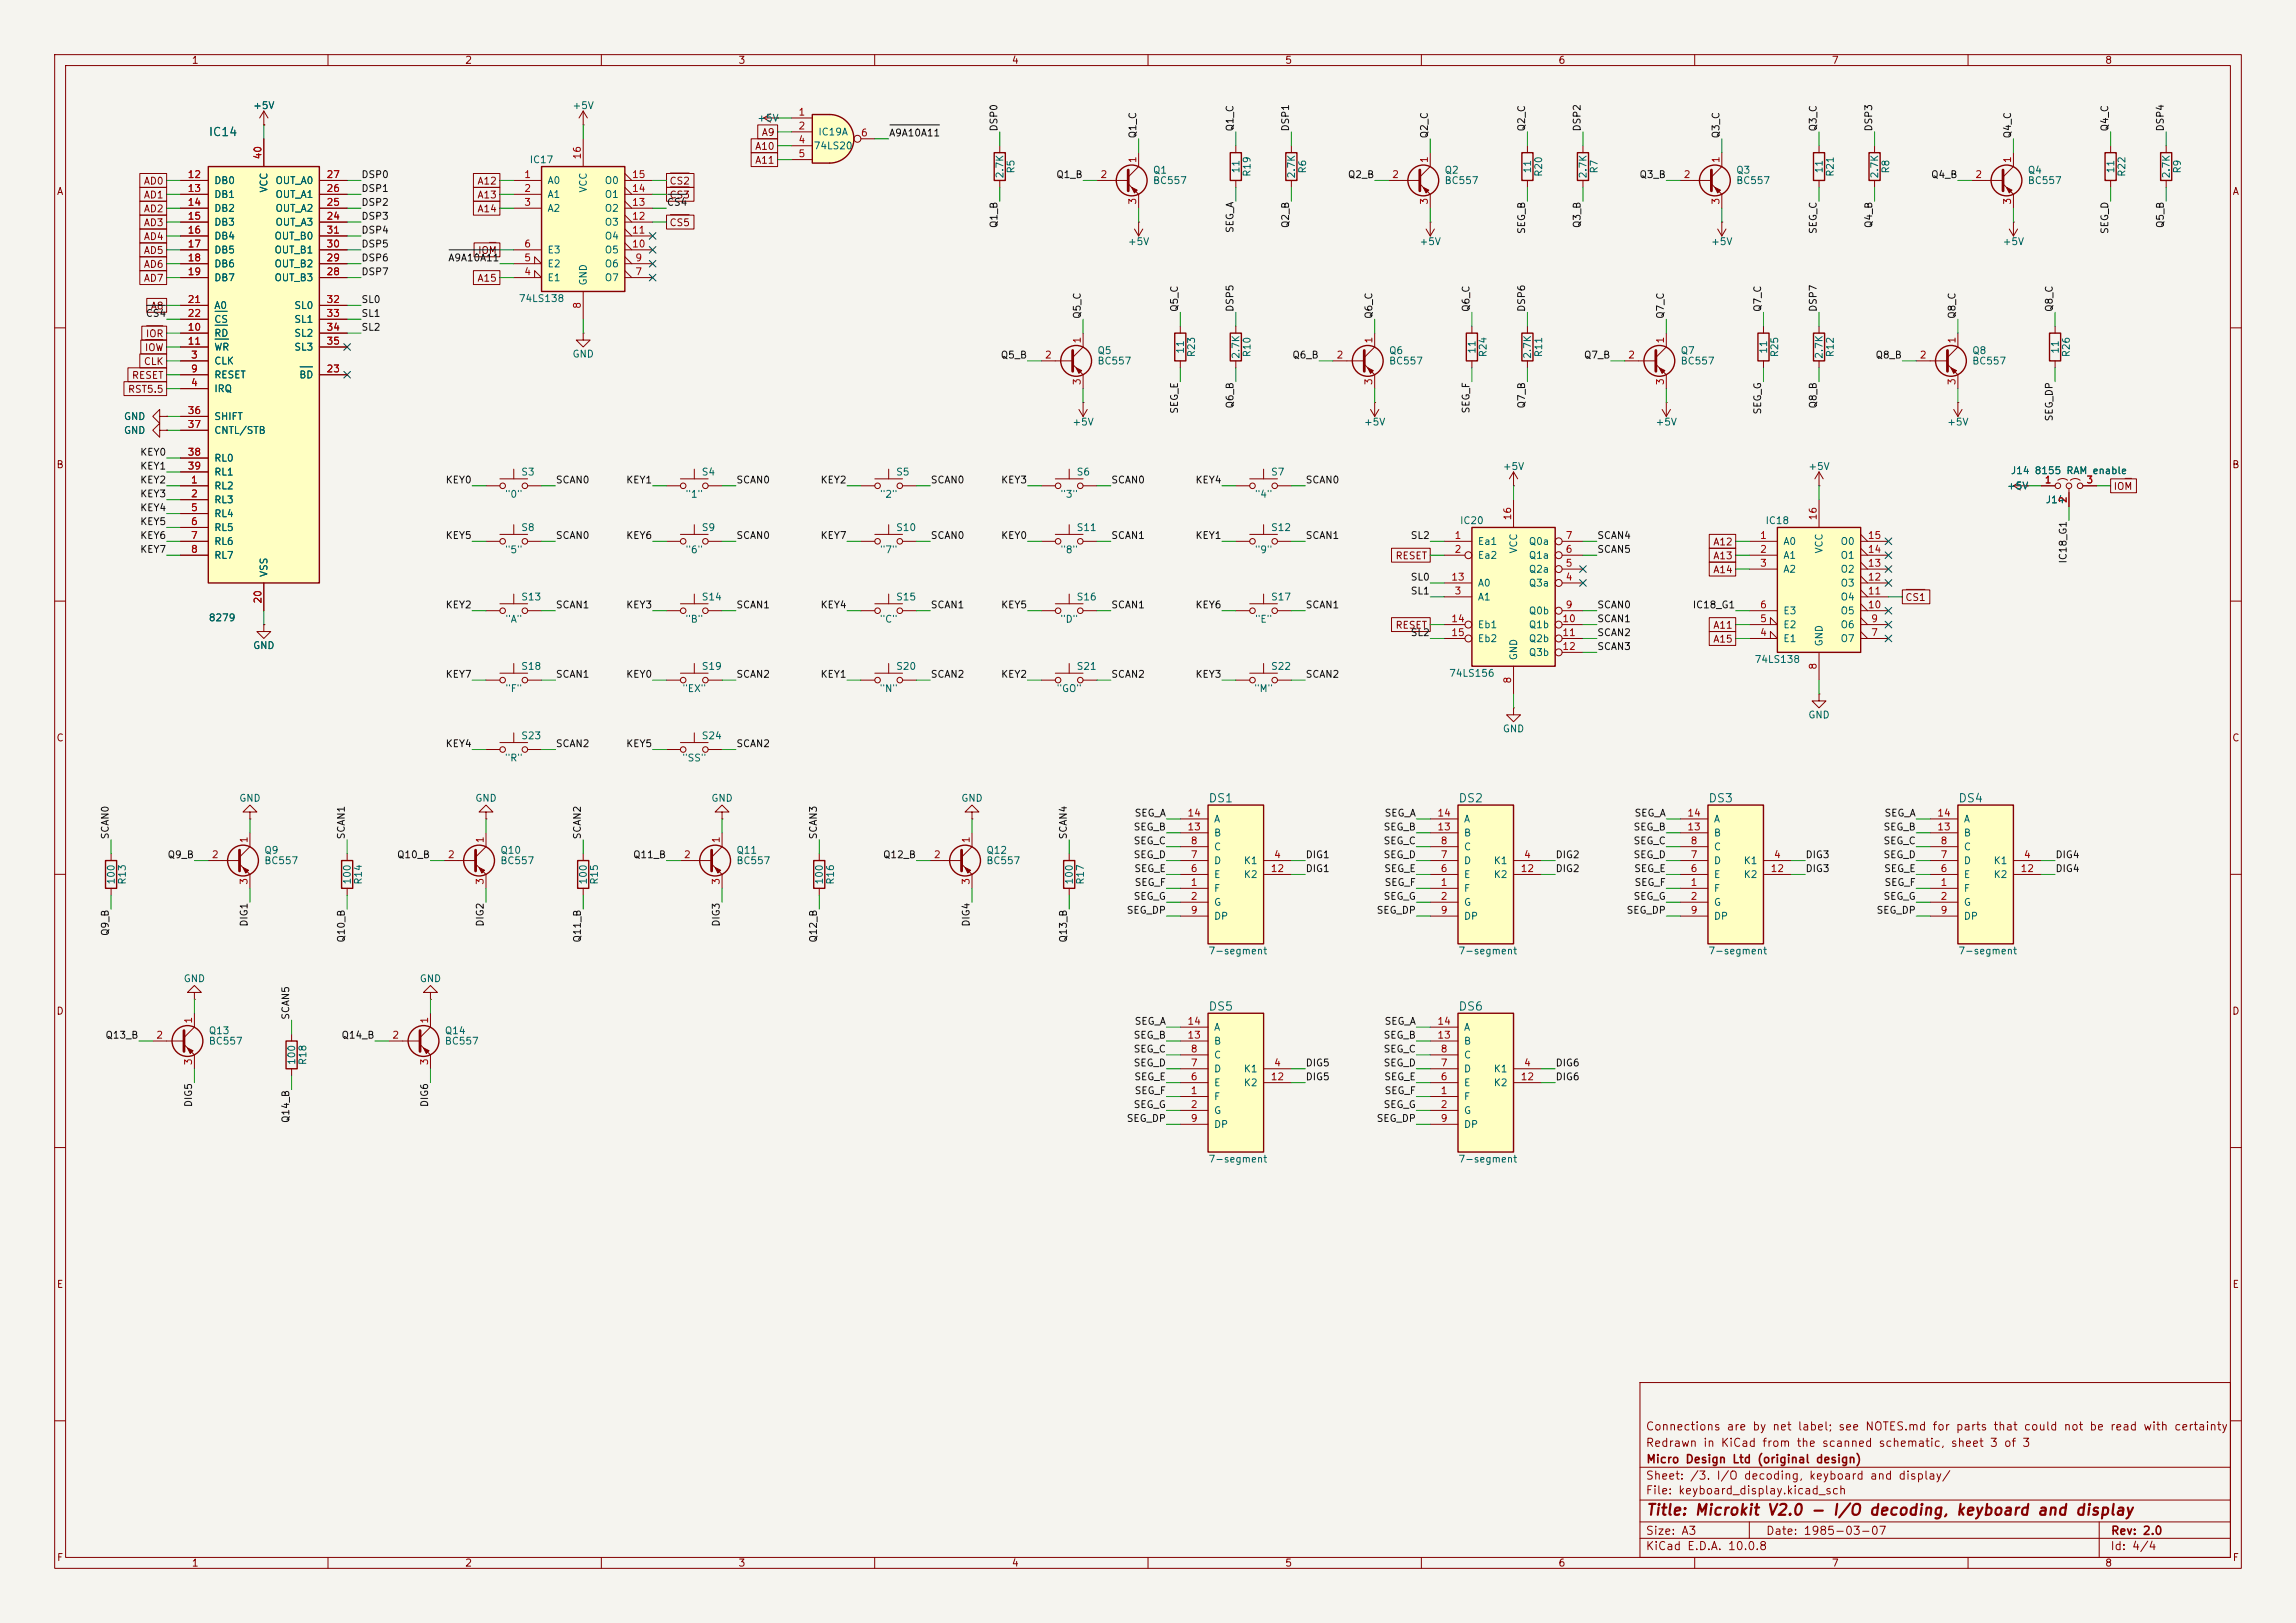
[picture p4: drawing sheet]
<svg xmlns="http://www.w3.org/2000/svg" width="420mm" height="297mm" viewBox="0 0 420 297" stroke-linecap="round" stroke-linejoin="round" font-family="sans-serif">
<defs><g id="words">
<text font-size="2" fill="#840000" x="301" y="277.8">Title: Microkit V2.0 - I/O decoding, keyboard and display</text>
<g font-size="1.5" fill="#006464">
<text x="38.1" y="25.3">IC14</text>
<text x="221" y="147.2">DS1</text>
<text x="266.7" y="147.2">DS2</text>
<text x="312.4" y="147.2">DS3</text>
<text x="358.1" y="147.2">DS4</text>
<text x="221" y="185.3">DS5</text>
<text x="266.7" y="185.3">DS6</text>
</g>
<g font-size="1.5" fill="#840000">
<text x="300.9" y="262.1">Connections are by net label; see NOTES.md for parts that could not be read with certainty</text>
<text x="300.9" y="265.1">Redrawn in KiCad from the scanned schematic, sheet 3 of 3</text>
<text x="301" y="268.1">Micro Design Ltd (original design)</text>
<text x="300.9" y="273.8">File: keyboard_display.kicad_sch</text>
<text x="300.9" y="271.1">Sheet: /3. I/O decoding, keyboard and display/</text>
<text x="300.9" y="281.2">Size: A3</text>
<text x="322.9" y="281.2">Date: 1985-03-07</text>
<text x="386" y="281.2">Rev: 2.0</text>
<text x="300.9" y="284">KiCad E.D.A. 10.0.8</text>
<text x="385.9" y="284">Id: 4/4</text>
</g>
<g font-size="1.3" fill="#840000">
<text x="35" y="12">1</text>
<text x="85" y="12">2</text>
<text x="135" y="12">3</text>
<text x="185" y="12">4</text>
<text x="235" y="12">5</text>
<text x="285" y="12">6</text>
<text x="335" y="12">7</text>
<text x="385" y="12">8</text>
<text x="138" y="27.7">A10</text>
<text x="139.2" y="25.2">A9</text>
<text x="10.3" y="36">A</text>
<text x="26.2" y="34.1">AD0</text>
<text x="87.2" y="34.1">A12</text>
<text x="122.4" y="34.1">CS2</text>
<text x="138" y="30.3">A11</text>
<text x="408.3" y="36">A</text>
<text x="26.2" y="36.6">AD1</text>
<text x="26.2" y="39.2">AD2</text>
<text x="26.2" y="41.7">AD3</text>
<text x="87.2" y="36.6">A13</text>
<text x="87.2" y="39.2">A14</text>
<text x="122.4" y="36.6">CS3</text>
<text x="122.4" y="41.7">CS5</text>
<text x="26.2" y="46.8">AD5</text>
<text x="26.2" y="44.2">AD4</text>
<text x="87.3" y="46.8">IOM</text>
<text x="26.2" y="49.3">AD6</text>
<text x="26.2" y="51.9">AD7</text>
<text x="87.2" y="51.9">A15</text>
<text x="27.5" y="56.9">A8</text>
<text x="26.4" y="64.6">IOW</text>
<text x="26.6" y="62">IOR</text>
<text x="24" y="69.6">RESET</text>
<text x="26.2" y="67.1">CLK</text>
<text x="23.3" y="72.2">RST5.5</text>
<text x="10.2" y="86">B</text>
<text x="386.5" y="90">IOM</text>
<text x="408.2" y="86">B</text>
<text x="313.3" y="100.1">A12</text>
<text x="255.2" y="102.7">RESET</text>
<text x="313.3" y="105.2">A14</text>
<text x="313.3" y="102.7">A13</text>
<text x="348.4" y="110.3">CS1</text>
<text x="255.2" y="115.4">RESET</text>
<text x="313.3" y="117.9">A15</text>
<text x="313.3" y="115.4">A11</text>
<text x="10.2" y="136">C</text>
<text x="408.2" y="136">C</text>
<text x="10.2" y="186">D</text>
<text x="408.2" y="186">D</text>
<text x="10.3" y="236">E</text>
<text x="408.3" y="236">E</text>
<text x="10.3" y="286">F</text>
<text x="35" y="287">1</text>
<text x="85" y="287">2</text>
<text x="135" y="287">3</text>
<text x="185" y="287">4</text>
<text x="235" y="287">5</text>
<text x="285" y="287">6</text>
<text x="335" y="287">7</text>
<text x="385" y="287">8</text>
<text x="408.3" y="286">F</text>
</g>
<g font-size="1.3" fill="#006464">
<text x="46.2" y="20.3">+5V</text>
<text x="104.6" y="20.3">+5V</text>
<text x="138.4" y="22.6">+5V</text>
<text x="148.7" y="27.6">74LS20</text>
<text x="149.6" y="25.1">IC19A</text>
<text x="39.1" y="34">DB0</text>
<text x="49.2" y="35.4" transform="rotate(-90 49.2 35.4)">VCC</text>
<text x="50.3" y="34">OUT_A0</text>
<text x="96.8" y="30.2">IC17</text>
<text x="100" y="34">A0</text>
<text x="107.6" y="35.4" transform="rotate(-90 107.6 35.4)">VCC</text>
<text x="110.5" y="34">O0</text>
<text x="183.8" y="32.8" transform="rotate(-90 183.8 32.8)">2.7K</text>
<text x="185.9" y="31.8" transform="rotate(-90 185.9 31.8)">R5</text>
<text x="210.8" y="32.1">Q1</text>
<text x="210.8" y="34">BC557</text>
<text x="227" y="31.8" transform="rotate(-90 227 31.8)">11</text>
<text x="229.1" y="32.5" transform="rotate(-90 229.1 32.5)">R19</text>
<text x="237.2" y="32.8" transform="rotate(-90 237.2 32.8)">2.7K</text>
<text x="239.2" y="31.8" transform="rotate(-90 239.2 31.8)">R6</text>
<text x="264.1" y="32.1">Q2</text>
<text x="264.1" y="34">BC557</text>
<text x="280.4" y="31.8" transform="rotate(-90 280.4 31.8)">11</text>
<text x="282.4" y="32.5" transform="rotate(-90 282.4 32.5)">R20</text>
<text x="290.5" y="32.8" transform="rotate(-90 290.5 32.8)">2.7K</text>
<text x="292.6" y="31.8" transform="rotate(-90 292.6 31.8)">R7</text>
<text x="317.5" y="32.1">Q3</text>
<text x="317.5" y="34">BC557</text>
<text x="333.7" y="31.8" transform="rotate(-90 333.7 31.8)">11</text>
<text x="335.7" y="32.5" transform="rotate(-90 335.7 32.5)">R21</text>
<text x="343.9" y="32.8" transform="rotate(-90 343.9 32.8)">2.7K</text>
<text x="345.9" y="31.8" transform="rotate(-90 345.9 31.8)">R8</text>
<text x="370.8" y="32.1">Q4</text>
<text x="370.8" y="34">BC557</text>
<text x="387" y="31.8" transform="rotate(-90 387 31.8)">11</text>
<text x="389.1" y="32.5" transform="rotate(-90 389.1 32.5)">R22</text>
<text x="397.2" y="32.8" transform="rotate(-90 397.2 32.8)">2.7K</text>
<text x="399.2" y="31.8" transform="rotate(-90 399.2 31.8)">R9</text>
<text x="39.1" y="36.5">DB1</text>
<text x="39.1" y="39.1">DB2</text>
<text x="39.1" y="41.6">DB3</text>
<text x="50.3" y="41.6">OUT_A3</text>
<text x="50.3" y="39.1">OUT_A2</text>
<text x="50.3" y="36.5">OUT_A1</text>
<text x="100" y="36.5">A1</text>
<text x="100" y="39.1">A2</text>
<text x="110.5" y="41.6">O3</text>
<text x="110.5" y="39.1">O2</text>
<text x="110.5" y="36.5">O1</text>
<text x="39.1" y="44.1">DB4</text>
<text x="39.1" y="46.7">DB5</text>
<text x="50.1" y="46.7">OUT_B1</text>
<text x="50.1" y="44.1">OUT_B0</text>
<text x="100" y="46.7">E3</text>
<text x="110.5" y="46.7">O5</text>
<text x="110.5" y="44.1">O4</text>
<text x="206.2" y="45.2">+5V</text>
<text x="259.6" y="45.2">+5V</text>
<text x="312.9" y="45.2">+5V</text>
<text x="366.2" y="45.2">+5V</text>
<text x="39.1" y="49.2">DB6</text>
<text x="39.1" y="51.8">DB7</text>
<text x="50.1" y="51.8">OUT_B3</text>
<text x="50.1" y="49.2">OUT_B2</text>
<text x="100" y="51.8">E1</text>
<text x="100" y="49.2">E2</text>
<text x="107.6" y="52.4" transform="rotate(-90 107.6 52.4)">GND</text>
<text x="110.5" y="51.8">O7</text>
<text x="110.5" y="49.2">O6</text>
<text x="39.1" y="56.8">A0</text>
<text x="39.1" y="59.4">CS</text>
<text x="53.7" y="56.8">SL0</text>
<text x="53.7" y="59.4">SL1</text>
<text x="94.8" y="55.6">74LS138</text>
<text x="39.1" y="61.9">RD</text>
<text x="39.1" y="64.5">WR</text>
<text x="53.7" y="61.9">SL2</text>
<text x="53.7" y="64.5">SL3</text>
<text x="104.6" y="65.7">GND</text>
<text x="200.6" y="65.1">Q5</text>
<text x="216.9" y="64.8" transform="rotate(-90 216.9 64.8)">11</text>
<text x="218.9" y="65.5" transform="rotate(-90 218.9 65.5)">R23</text>
<text x="227" y="65.8" transform="rotate(-90 227 65.8)">2.7K</text>
<text x="229.1" y="65.5" transform="rotate(-90 229.1 65.5)">R10</text>
<text x="254" y="65.1">Q6</text>
<text x="270.2" y="64.8" transform="rotate(-90 270.2 64.8)">11</text>
<text x="272.2" y="65.5" transform="rotate(-90 272.2 65.5)">R24</text>
<text x="280.4" y="65.8" transform="rotate(-90 280.4 65.8)">2.7K</text>
<text x="282.4" y="65.5" transform="rotate(-90 282.4 65.5)">R11</text>
<text x="307.3" y="65.1">Q7</text>
<text x="323.5" y="64.8" transform="rotate(-90 323.5 64.8)">11</text>
<text x="325.6" y="65.5" transform="rotate(-90 325.6 65.5)">R25</text>
<text x="333.7" y="65.8" transform="rotate(-90 333.7 65.8)">2.7K</text>
<text x="335.7" y="65.5" transform="rotate(-90 335.7 65.5)">R12</text>
<text x="360.7" y="65.1">Q8</text>
<text x="376.9" y="64.8" transform="rotate(-90 376.9 64.8)">11</text>
<text x="378.9" y="65.5" transform="rotate(-90 378.9 65.5)">R26</text>
<text x="39.1" y="67">CLK</text>
<text x="39.1" y="69.5">RESET</text>
<text x="54.6" y="69.5">BD</text>
<text x="200.6" y="67">BC557</text>
<text x="254" y="67">BC557</text>
<text x="307.3" y="67">BC557</text>
<text x="360.7" y="67">BC557</text>
<text x="22.6" y="77.2">GND</text>
<text x="39.1" y="72.1">IRQ</text>
<text x="39.1" y="77.2">SHIFT</text>
<text x="22.6" y="79.7">GND</text>
<text x="39.1" y="79.7">CNTL/STB</text>
<text x="196.1" y="78.2">+5V</text>
<text x="249.4" y="78.2">+5V</text>
<text x="302.7" y="78.2">+5V</text>
<text x="356.1" y="78.2">+5V</text>
<text x="39.1" y="89.9">RL2</text>
<text x="39.1" y="84.8">RL0</text>
<text x="39.1" y="87.3">RL1</text>
<text x="95.2" y="87.3">S3</text>
<text x="128.3" y="87.3">S4</text>
<text x="163.8" y="87.3">S5</text>
<text x="196.8" y="87.3">S6</text>
<text x="232.4" y="87.3">S7</text>
<text x="274.8" y="86.3">+5V</text>
<text x="330.7" y="86.3">+5V</text>
<text x="367" y="89.9">+5V</text>
<text x="367.7" y="87.1">J14 8155 RAM enable</text>
<text x="39.1" y="92.4">RL3</text>
<text x="39.1" y="94.9">RL4</text>
<text x="92.3" y="91.4">&quot;0&quot;</text>
<text x="125.3" y="91.4">&quot;1&quot;</text>
<text x="160.9" y="91.4">&quot;2&quot;</text>
<text x="193.9" y="91.4">&quot;3&quot;</text>
<text x="229.4" y="91.4">&quot;4&quot;</text>
<text x="374.1" y="92.4">J14</text>
<text x="39.1" y="97.5">RL5</text>
<text x="39.1" y="100">RL6</text>
<text x="92.3" y="101.5">&quot;5&quot;</text>
<text x="95.2" y="97.5">S8</text>
<text x="125.3" y="101.5">&quot;6&quot;</text>
<text x="128.3" y="97.5">S9</text>
<text x="160.9" y="101.5">&quot;7&quot;</text>
<text x="163.8" y="97.5">S10</text>
<text x="193.9" y="101.5">&quot;8&quot;</text>
<text x="196.8" y="97.5">S11</text>
<text x="229.4" y="101.5">&quot;9&quot;</text>
<text x="232.4" y="97.5">S12</text>
<text x="267" y="96.2">IC20</text>
<text x="270.2" y="100">Ea1</text>
<text x="277.8" y="101.4" transform="rotate(-90 277.8 101.4)">VCC</text>
<text x="279.5" y="100">Q0a</text>
<text x="322.8" y="96.2">IC18</text>
<text x="326.1" y="100">A0</text>
<text x="333.7" y="101.4" transform="rotate(-90 333.7 101.4)">VCC</text>
<text x="336.6" y="100">O0</text>
<text x="39.1" y="102.6">RL7</text>
<text x="49.2" y="105.7" transform="rotate(-90 49.2 105.7)">VSS</text>
<text x="270.2" y="102.6">Ea2</text>
<text x="270.2" y="107.6">A0</text>
<text x="279.5" y="107.6">Q3a</text>
<text x="279.5" y="105.1">Q2a</text>
<text x="279.5" y="102.6">Q1a</text>
<text x="326.1" y="102.6">A1</text>
<text x="326.1" y="105.1">A2</text>
<text x="336.6" y="107.6">O3</text>
<text x="336.6" y="105.1">O2</text>
<text x="336.6" y="102.6">O1</text>
<text x="38.1" y="114">8279</text>
<text x="95.2" y="110.2">S13</text>
<text x="128.3" y="110.2">S14</text>
<text x="163.8" y="110.2">S15</text>
<text x="196.8" y="110.2">S16</text>
<text x="232.4" y="110.2">S17</text>
<text x="270.2" y="110.2">A1</text>
<text x="279.5" y="112.7">Q0b</text>
<text x="326.1" y="112.7">E3</text>
<text x="336.6" y="112.7">O5</text>
<text x="336.6" y="110.2">O4</text>
<text x="46.2" y="119.1">GND</text>
<text x="92.3" y="114.2">&quot;A&quot;</text>
<text x="125.3" y="114.2">&quot;B&quot;</text>
<text x="160.8" y="114.2">&quot;C&quot;</text>
<text x="193.9" y="114.2">&quot;D&quot;</text>
<text x="229.5" y="114.2">&quot;E&quot;</text>
<text x="270.2" y="115.3">Eb1</text>
<text x="270.2" y="117.8">Eb2</text>
<text x="279.5" y="115.3">Q1b</text>
<text x="279.5" y="117.8">Q2b</text>
<text x="326.1" y="117.8">E1</text>
<text x="326.1" y="115.3">E2</text>
<text x="333.7" y="118.4" transform="rotate(-90 333.7 118.4)">GND</text>
<text x="336.6" y="117.8">O7</text>
<text x="336.6" y="115.3">O6</text>
<text x="95.2" y="122.9">S18</text>
<text x="128.3" y="122.9">S19</text>
<text x="163.8" y="122.9">S20</text>
<text x="196.8" y="122.9">S21</text>
<text x="232.4" y="122.9">S22</text>
<text x="265" y="124.2">74LS156</text>
<text x="277.8" y="120.9" transform="rotate(-90 277.8 120.9)">GND</text>
<text x="279.5" y="120.3">Q3b</text>
<text x="320.9" y="121.6">74LS138</text>
<text x="92.3" y="126.9">&quot;F&quot;</text>
<text x="124.7" y="126.9">&quot;EX&quot;</text>
<text x="160.8" y="126.9">&quot;N&quot;</text>
<text x="193.2" y="126.9">&quot;GO&quot;</text>
<text x="229.3" y="126.9">&quot;M&quot;</text>
<text x="330.7" y="131.8">GND</text>
<text x="95.2" y="135.6">S23</text>
<text x="128.3" y="135.6">S24</text>
<text x="274.8" y="134.3">GND</text>
<text x="92.3" y="139.6">&quot;R&quot;</text>
<text x="124.7" y="139.6">&quot;SS&quot;</text>
<text x="43.7" y="147">GND</text>
<text x="86.8" y="147">GND</text>
<text x="130" y="147">GND</text>
<text x="175.7" y="147">GND</text>
<text x="222" y="155.9">C</text>
<text x="222" y="153.4">B</text>
<text x="222" y="150.8">A</text>
<text x="267.7" y="155.9">C</text>
<text x="267.7" y="153.4">B</text>
<text x="267.7" y="150.8">A</text>
<text x="313.4" y="155.9">C</text>
<text x="313.4" y="153.4">B</text>
<text x="313.4" y="150.8">A</text>
<text x="359.1" y="155.9">C</text>
<text x="359.1" y="153.4">B</text>
<text x="359.1" y="150.8">A</text>
<text x="21.3" y="162" transform="rotate(-90 21.3 162)">100</text>
<text x="23.3" y="162" transform="rotate(-90 23.3 162)">R13</text>
<text x="48.2" y="156.5">Q9</text>
<text x="48.2" y="158.4">BC557</text>
<text x="64.5" y="162" transform="rotate(-90 64.5 162)">100</text>
<text x="66.5" y="162" transform="rotate(-90 66.5 162)">R14</text>
<text x="91.4" y="156.5">Q10</text>
<text x="91.4" y="158.4">BC557</text>
<text x="107.6" y="162" transform="rotate(-90 107.6 162)">100</text>
<text x="109.7" y="162" transform="rotate(-90 109.7 162)">R15</text>
<text x="134.6" y="156.5">Q11</text>
<text x="134.6" y="158.4">BC557</text>
<text x="150.8" y="162" transform="rotate(-90 150.8 162)">100</text>
<text x="152.9" y="162" transform="rotate(-90 152.9 162)">R16</text>
<text x="180.3" y="156.5">Q12</text>
<text x="180.3" y="158.4">BC557</text>
<text x="196.5" y="162" transform="rotate(-90 196.5 162)">100</text>
<text x="198.6" y="162" transform="rotate(-90 198.6 162)">R17</text>
<text x="222" y="161">E</text>
<text x="222" y="158.4">D</text>
<text x="227.4" y="158.4">K1</text>
<text x="227.4" y="161">K2</text>
<text x="267.7" y="161">E</text>
<text x="267.7" y="158.4">D</text>
<text x="273.1" y="158.4">K1</text>
<text x="273.1" y="161">K2</text>
<text x="313.4" y="161">E</text>
<text x="313.4" y="158.4">D</text>
<text x="318.9" y="158.4">K1</text>
<text x="318.9" y="161">K2</text>
<text x="359.1" y="161">E</text>
<text x="359.1" y="158.4">D</text>
<text x="364.6" y="158.4">K1</text>
<text x="364.6" y="161">K2</text>
<text x="222" y="163.5">F</text>
<text x="222" y="166.1">G</text>
<text x="267.7" y="163.5">F</text>
<text x="267.7" y="166.1">G</text>
<text x="313.4" y="163.5">F</text>
<text x="313.4" y="166.1">G</text>
<text x="359.1" y="163.5">F</text>
<text x="359.1" y="166.1">G</text>
<text x="222" y="168.6">DP</text>
<text x="267.7" y="168.6">DP</text>
<text x="313.4" y="168.6">DP</text>
<text x="359.1" y="168.6">DP</text>
<text x="221" y="175">7-segment</text>
<text x="266.7" y="175">7-segment</text>
<text x="312.4" y="175">7-segment</text>
<text x="358.1" y="175">7-segment</text>
<text x="33.5" y="180">GND</text>
<text x="76.7" y="180">GND</text>
<text x="38.1" y="189.6">Q13</text>
<text x="38.1" y="191.5">BC557</text>
<text x="81.3" y="189.6">Q14</text>
<text x="81.3" y="191.5">BC557</text>
<text x="222" y="191.5">B</text>
<text x="222" y="188.9">A</text>
<text x="267.7" y="191.5">B</text>
<text x="267.7" y="188.9">A</text>
<text x="54.3" y="195" transform="rotate(-90 54.3 195)">100</text>
<text x="56.3" y="195" transform="rotate(-90 56.3 195)">R18</text>
<text x="222" y="196.5">D</text>
<text x="222" y="194">C</text>
<text x="227.4" y="196.5">K1</text>
<text x="267.7" y="196.5">D</text>
<text x="267.7" y="194">C</text>
<text x="273.1" y="196.5">K1</text>
<text x="222" y="201.6">F</text>
<text x="222" y="199.1">E</text>
<text x="227.4" y="199.1">K2</text>
<text x="267.7" y="201.6">F</text>
<text x="267.7" y="199.1">E</text>
<text x="273.1" y="199.1">K2</text>
<text x="222" y="204.2">G</text>
<text x="222" y="206.7">DP</text>
<text x="267.7" y="204.2">G</text>
<text x="267.7" y="206.7">DP</text>
<text x="221" y="213.1">7-segment</text>
<text x="266.7" y="213.1">7-segment</text>
</g>
<g font-size="1.3" fill="#a90000">
<text x="146" y="21.5">1</text>
<text x="146" y="24">2</text>
<text x="48.1" y="29.3" transform="rotate(-90 48.1 29.3)">40</text>
<text x="106.5" y="29.3" transform="rotate(-90 106.5 29.3)">16</text>
<text x="146" y="26.5">4</text>
<text x="146" y="29.1">5</text>
<text x="157.4" y="25.3">6</text>
<text x="208.1" y="29.9" transform="rotate(-90 208.1 29.9)">1</text>
<text x="261.5" y="29.9" transform="rotate(-90 261.5 29.9)">1</text>
<text x="314.8" y="29.9" transform="rotate(-90 314.8 29.9)">1</text>
<text x="368.2" y="29.9" transform="rotate(-90 368.2 29.9)">1</text>
<text x="34.2" y="32.9">12</text>
<text x="34.2" y="35.4">13</text>
<text x="59.6" y="35.4">26</text>
<text x="59.6" y="32.9">27</text>
<text x="95.8" y="32.9">1</text>
<text x="95.8" y="35.4">2</text>
<text x="115.5" y="35.4">14</text>
<text x="115.5" y="32.9">15</text>
<text x="201.2" y="32.9">2</text>
<text x="254.5" y="32.9">2</text>
<text x="307.9" y="32.9">2</text>
<text x="361.2" y="32.9">2</text>
<text x="34.2" y="38">14</text>
<text x="34.2" y="40.5">15</text>
<text x="59.6" y="40.5">24</text>
<text x="59.6" y="38">25</text>
<text x="95.8" y="38">3</text>
<text x="115.5" y="40.5">12</text>
<text x="115.5" y="38">13</text>
<text x="208.1" y="37.6" transform="rotate(-90 208.1 37.6)">3</text>
<text x="261.5" y="37.6" transform="rotate(-90 261.5 37.6)">3</text>
<text x="314.8" y="37.6" transform="rotate(-90 314.8 37.6)">3</text>
<text x="368.2" y="37.6" transform="rotate(-90 368.2 37.6)">3</text>
<text x="34.2" y="43">16</text>
<text x="34.2" y="45.6">17</text>
<text x="59.6" y="45.6">30</text>
<text x="59.6" y="43">31</text>
<text x="95.8" y="45.6">6</text>
<text x="115.5" y="45.6">10</text>
<text x="115.5" y="43">11</text>
<text x="34.2" y="48.1">18</text>
<text x="34.2" y="50.7">19</text>
<text x="59.6" y="50.7">28</text>
<text x="59.6" y="48.1">29</text>
<text x="95.8" y="50.7">4</text>
<text x="95.8" y="48.1">5</text>
<text x="116.1" y="50.7">7</text>
<text x="116.1" y="48.1">9</text>
<text x="34.2" y="55.7">21</text>
<text x="34.2" y="58.3">22</text>
<text x="59.6" y="55.7">32</text>
<text x="59.6" y="58.3">33</text>
<text x="106.5" y="56.6" transform="rotate(-90 106.5 56.6)">8</text>
<text x="34.2" y="60.8">10</text>
<text x="34.2" y="63.4">11</text>
<text x="34.8" y="65.9">3</text>
<text x="59.6" y="60.8">34</text>
<text x="59.6" y="63.4">35</text>
<text x="191" y="65.9">2</text>
<text x="198" y="63" transform="rotate(-90 198 63)">1</text>
<text x="244.4" y="65.9">2</text>
<text x="251.3" y="63" transform="rotate(-90 251.3 63)">1</text>
<text x="297.7" y="65.9">2</text>
<text x="304.7" y="63" transform="rotate(-90 304.7 63)">1</text>
<text x="351.1" y="65.9">2</text>
<text x="358" y="63" transform="rotate(-90 358 63)">1</text>
<text x="34.8" y="71">4</text>
<text x="34.8" y="68.4">9</text>
<text x="59.6" y="68.4">23</text>
<text x="198" y="70.6" transform="rotate(-90 198 70.6)">3</text>
<text x="251.3" y="70.6" transform="rotate(-90 251.3 70.6)">3</text>
<text x="304.7" y="70.6" transform="rotate(-90 304.7 70.6)">3</text>
<text x="358" y="70.6" transform="rotate(-90 358 70.6)">3</text>
<text x="34.2" y="76.1">36</text>
<text x="34.2" y="78.6">37</text>
<text x="34.2" y="83.7">38</text>
<text x="34.2" y="86.2">39</text>
<text x="34.8" y="88.8">1</text>
<text x="373.9" y="88.8">1</text>
<text x="381.5" y="88.8">3</text>
<text x="34.8" y="91.3">2</text>
<text x="34.8" y="93.8">5</text>
<text x="276.7" y="95.3" transform="rotate(-90 276.7 95.3)">16</text>
<text x="332.6" y="95.3" transform="rotate(-90 332.6 95.3)">16</text>
<text x="378.3" y="92.2" transform="rotate(-90 378.3 92.2)">2</text>
<text x="34.8" y="96.4">6</text>
<text x="34.8" y="98.9">7</text>
<text x="34.8" y="101.5">8</text>
<text x="266" y="98.9">1</text>
<text x="266" y="101.5">2</text>
<text x="286.3" y="101.5">6</text>
<text x="286.3" y="98.9">7</text>
<text x="321.8" y="98.9">1</text>
<text x="321.8" y="101.5">2</text>
<text x="341.6" y="101.5">14</text>
<text x="341.6" y="98.9">15</text>
<text x="265.4" y="106.5">13</text>
<text x="286.3" y="106.5">4</text>
<text x="286.3" y="104">5</text>
<text x="321.8" y="104">3</text>
<text x="341.6" y="106.5">12</text>
<text x="341.6" y="104">13</text>
<text x="48.1" y="110.6" transform="rotate(-90 48.1 110.6)">20</text>
<text x="266" y="109.1">3</text>
<text x="286.3" y="111.6">9</text>
<text x="321.8" y="111.6">6</text>
<text x="341.6" y="111.6">10</text>
<text x="341.6" y="109.1">11</text>
<text x="265.4" y="114.2">14</text>
<text x="265.4" y="116.7">15</text>
<text x="285.7" y="114.2">10</text>
<text x="285.7" y="116.7">11</text>
<text x="285.7" y="119.2">12</text>
<text x="321.8" y="116.7">4</text>
<text x="321.8" y="114.2">5</text>
<text x="342.2" y="116.7">7</text>
<text x="342.2" y="114.2">9</text>
<text x="276.7" y="125.2" transform="rotate(-90 276.7 125.2)">8</text>
<text x="332.6" y="122.7" transform="rotate(-90 332.6 122.7)">8</text>
<text x="217.1" y="149.7">14</text>
<text x="262.8" y="149.7">14</text>
<text x="308.5" y="149.7">14</text>
<text x="354.3" y="149.7">14</text>
<text x="45.6" y="154.4" transform="rotate(-90 45.6 154.4)">1</text>
<text x="88.8" y="154.4" transform="rotate(-90 88.8 154.4)">1</text>
<text x="131.9" y="154.4" transform="rotate(-90 131.9 154.4)">1</text>
<text x="177.7" y="154.4" transform="rotate(-90 177.7 154.4)">1</text>
<text x="217.1" y="152.3">13</text>
<text x="217.7" y="154.8">8</text>
<text x="262.8" y="152.3">13</text>
<text x="263.4" y="154.8">8</text>
<text x="308.5" y="152.3">13</text>
<text x="309.1" y="154.8">8</text>
<text x="354.3" y="152.3">13</text>
<text x="354.9" y="154.8">8</text>
<text x="38.6" y="157.3">2</text>
<text x="81.8" y="157.3">2</text>
<text x="125" y="157.3">2</text>
<text x="170.7" y="157.3">2</text>
<text x="217.7" y="159.9">6</text>
<text x="217.7" y="157.3">7</text>
<text x="232.3" y="159.9">12</text>
<text x="232.9" y="157.3">4</text>
<text x="263.4" y="159.9">6</text>
<text x="263.4" y="157.3">7</text>
<text x="278.1" y="159.9">12</text>
<text x="278.7" y="157.3">4</text>
<text x="309.1" y="159.9">6</text>
<text x="309.1" y="157.3">7</text>
<text x="323.8" y="159.9">12</text>
<text x="324.4" y="157.3">4</text>
<text x="354.9" y="159.9">6</text>
<text x="354.9" y="157.3">7</text>
<text x="369.5" y="159.9">12</text>
<text x="370.1" y="157.3">4</text>
<text x="45.6" y="162" transform="rotate(-90 45.6 162)">3</text>
<text x="88.8" y="162" transform="rotate(-90 88.8 162)">3</text>
<text x="131.9" y="162" transform="rotate(-90 131.9 162)">3</text>
<text x="177.7" y="162" transform="rotate(-90 177.7 162)">3</text>
<text x="217.7" y="162.4">1</text>
<text x="217.7" y="165">2</text>
<text x="217.7" y="167.5">9</text>
<text x="263.4" y="162.4">1</text>
<text x="263.4" y="165">2</text>
<text x="263.4" y="167.5">9</text>
<text x="309.1" y="162.4">1</text>
<text x="309.1" y="165">2</text>
<text x="309.1" y="167.5">9</text>
<text x="354.9" y="162.4">1</text>
<text x="354.9" y="165">2</text>
<text x="354.9" y="167.5">9</text>
<text x="28.5" y="190.4">2</text>
<text x="35.4" y="187.4" transform="rotate(-90 35.4 187.4)">1</text>
<text x="71.7" y="190.4">2</text>
<text x="78.6" y="187.4" transform="rotate(-90 78.6 187.4)">1</text>
<text x="217.1" y="190.4">13</text>
<text x="217.1" y="187.8">14</text>
<text x="262.8" y="190.4">13</text>
<text x="262.8" y="187.8">14</text>
<text x="35.4" y="195" transform="rotate(-90 35.4 195)">3</text>
<text x="78.6" y="195" transform="rotate(-90 78.6 195)">3</text>
<text x="217.7" y="198">6</text>
<text x="217.7" y="195.4">7</text>
<text x="217.7" y="192.9">8</text>
<text x="232.3" y="198">12</text>
<text x="232.9" y="195.4">4</text>
<text x="263.4" y="198">6</text>
<text x="263.4" y="195.4">7</text>
<text x="263.4" y="192.9">8</text>
<text x="278.1" y="198">12</text>
<text x="278.7" y="195.4">4</text>
<text x="217.7" y="200.5">1</text>
<text x="217.7" y="203.1">2</text>
<text x="263.4" y="200.5">1</text>
<text x="263.4" y="203.1">2</text>
<text x="217.7" y="205.6">9</text>
<text x="263.4" y="205.6">9</text>
</g>
<g font-size="1.3" fill="#0f0f0f">
<text x="162.5" y="25.3">A9A10A11</text>
<text x="182.8" y="24.2" transform="rotate(-90 182.8 24.2)">DSP0</text>
<text x="208.2" y="25.4" transform="rotate(-90 208.2 25.4)">Q1_C</text>
<text x="225.9" y="24.2" transform="rotate(-90 225.9 24.2)">Q1_C</text>
<text x="236.1" y="24.2" transform="rotate(-90 236.1 24.2)">DSP1</text>
<text x="261.5" y="25.4" transform="rotate(-90 261.5 25.4)">Q2_C</text>
<text x="279.3" y="24.2" transform="rotate(-90 279.3 24.2)">Q2_C</text>
<text x="289.4" y="24.2" transform="rotate(-90 289.4 24.2)">DSP2</text>
<text x="314.8" y="25.4" transform="rotate(-90 314.8 25.4)">Q3_C</text>
<text x="332.6" y="24.2" transform="rotate(-90 332.6 24.2)">Q3_C</text>
<text x="342.8" y="24.2" transform="rotate(-90 342.8 24.2)">DSP3</text>
<text x="368.2" y="25.4" transform="rotate(-90 368.2 25.4)">Q4_C</text>
<text x="386" y="24.2" transform="rotate(-90 386 24.2)">Q4_C</text>
<text x="396.1" y="24.2" transform="rotate(-90 396.1 24.2)">DSP4</text>
<text x="66" y="35.4">DSP1</text>
<text x="66" y="32.9">DSP0</text>
<text x="193.1" y="32.9">Q1_B</text>
<text x="246.5" y="32.9">Q2_B</text>
<text x="299.8" y="32.9">Q3_B</text>
<text x="353.1" y="32.9">Q4_B</text>
<text x="66" y="38">DSP2</text>
<text x="66" y="40.5">DSP3</text>
<text x="121.9" y="38">CS4</text>
<text x="182.8" y="41.8" transform="rotate(-90 182.8 41.8)">Q1_B</text>
<text x="236.1" y="41.8" transform="rotate(-90 236.1 41.8)">Q2_B</text>
<text x="289.4" y="41.8" transform="rotate(-90 289.4 41.8)">Q3_B</text>
<text x="342.8" y="41.8" transform="rotate(-90 342.8 41.8)">Q4_B</text>
<text x="396.1" y="41.8" transform="rotate(-90 396.1 41.8)">Q5_B</text>
<text x="66" y="43.1">DSP4</text>
<text x="66" y="45.6">DSP5</text>
<text x="225.9" y="42.7" transform="rotate(-90 225.9 42.7)">SEG_A</text>
<text x="279.3" y="42.9" transform="rotate(-90 279.3 42.9)">SEG_B</text>
<text x="332.6" y="42.9" transform="rotate(-90 332.6 42.9)">SEG_C</text>
<text x="386" y="42.9" transform="rotate(-90 386 42.9)">SEG_D</text>
<text x="66" y="50.7">DSP7</text>
<text x="66" y="48.1">DSP6</text>
<text x="81.9" y="48.1">A9A10A11</text>
<text x="26.6" y="58.3">CS4</text>
<text x="66" y="55.8">SL0</text>
<text x="66" y="58.3">SL1</text>
<text x="198" y="58.4" transform="rotate(-90 198 58.4)">Q5_C</text>
<text x="215.8" y="57.2" transform="rotate(-90 215.8 57.2)">Q5_C</text>
<text x="225.9" y="57.2" transform="rotate(-90 225.9 57.2)">DSP5</text>
<text x="251.3" y="58.4" transform="rotate(-90 251.3 58.4)">Q6_C</text>
<text x="269.1" y="57.2" transform="rotate(-90 269.1 57.2)">Q6_C</text>
<text x="279.3" y="57.2" transform="rotate(-90 279.3 57.2)">DSP6</text>
<text x="304.7" y="58.4" transform="rotate(-90 304.7 58.4)">Q7_C</text>
<text x="322.5" y="57.2" transform="rotate(-90 322.5 57.2)">Q7_C</text>
<text x="332.6" y="57.2" transform="rotate(-90 332.6 57.2)">DSP7</text>
<text x="358" y="58.4" transform="rotate(-90 358 58.4)">Q8_C</text>
<text x="375.8" y="57.2" transform="rotate(-90 375.8 57.2)">Q8_C</text>
<text x="66" y="60.8">SL2</text>
<text x="183" y="65.9">Q5_B</text>
<text x="236.3" y="65.9">Q6_B</text>
<text x="289.6" y="65.9">Q7_B</text>
<text x="343" y="65.9">Q8_B</text>
<text x="215.8" y="75.8" transform="rotate(-90 215.8 75.8)">SEG_E</text>
<text x="225.9" y="74.9" transform="rotate(-90 225.9 74.9)">Q6_B</text>
<text x="269.1" y="75.8" transform="rotate(-90 269.1 75.8)">SEG_F</text>
<text x="279.3" y="74.9" transform="rotate(-90 279.3 74.9)">Q7_B</text>
<text x="322.5" y="75.9" transform="rotate(-90 322.5 75.9)">SEG_G</text>
<text x="332.6" y="74.9" transform="rotate(-90 332.6 74.9)">Q8_B</text>
<text x="375.8" y="77.2" transform="rotate(-90 375.8 77.2)">SEG_DP</text>
<text x="25.5" y="83.7">KEY0</text>
<text x="25.5" y="88.8">KEY2</text>
<text x="25.5" y="86.2">KEY1</text>
<text x="81.4" y="88.8">KEY0</text>
<text x="101.6" y="88.8">SCAN0</text>
<text x="114.4" y="88.8">KEY1</text>
<text x="134.6" y="88.8">SCAN0</text>
<text x="150" y="88.8">KEY2</text>
<text x="170.2" y="88.8">SCAN0</text>
<text x="183" y="88.8">KEY3</text>
<text x="203.2" y="88.8">SCAN0</text>
<text x="218.6" y="88.8">KEY4</text>
<text x="238.7" y="88.8">SCAN0</text>
<text x="25.5" y="93.9">KEY4</text>
<text x="25.5" y="91.3">KEY3</text>
<text x="25.5" y="101.5">KEY7</text>
<text x="25.5" y="96.4">KEY5</text>
<text x="25.5" y="98.9">KEY6</text>
<text x="81.4" y="98.9">KEY5</text>
<text x="101.6" y="98.9">SCAN0</text>
<text x="114.4" y="98.9">KEY6</text>
<text x="134.6" y="98.9">SCAN0</text>
<text x="150" y="98.9">KEY7</text>
<text x="170.2" y="98.9">SCAN0</text>
<text x="183" y="98.9">KEY0</text>
<text x="203.2" y="98.9">SCAN1</text>
<text x="218.6" y="98.9">KEY1</text>
<text x="238.7" y="98.9">SCAN1</text>
<text x="257.9" y="98.9">SL2</text>
<text x="292.1" y="98.9">SCAN4</text>
<text x="292.1" y="101.5">SCAN5</text>
<text x="257.9" y="106.6">SL0</text>
<text x="378.3" y="103.2" transform="rotate(-90 378.3 103.2)">IC18_G1</text>
<text x="81.4" y="111.6">KEY2</text>
<text x="101.6" y="111.6">SCAN1</text>
<text x="114.4" y="111.6">KEY3</text>
<text x="134.6" y="111.6">SCAN1</text>
<text x="150" y="111.6">KEY4</text>
<text x="170.2" y="111.6">SCAN1</text>
<text x="183" y="111.6">KEY5</text>
<text x="203.2" y="111.6">SCAN1</text>
<text x="218.6" y="111.6">KEY6</text>
<text x="238.7" y="111.6">SCAN1</text>
<text x="257.9" y="109.1">SL1</text>
<text x="292.1" y="111.6">SCAN0</text>
<text x="309.5" y="111.6">IC18_G1</text>
<text x="257.9" y="116.7">SL2</text>
<text x="292.1" y="116.7">SCAN2</text>
<text x="292.1" y="119.3">SCAN3</text>
<text x="292.1" y="114.2">SCAN1</text>
<text x="81.4" y="124.3">KEY7</text>
<text x="101.6" y="124.3">SCAN1</text>
<text x="114.4" y="124.3">KEY0</text>
<text x="134.6" y="124.3">SCAN2</text>
<text x="150" y="124.3">KEY1</text>
<text x="170.2" y="124.3">SCAN2</text>
<text x="183" y="124.3">KEY2</text>
<text x="203.2" y="124.3">SCAN2</text>
<text x="218.6" y="124.3">KEY3</text>
<text x="238.7" y="124.3">SCAN2</text>
<text x="81.4" y="137">KEY4</text>
<text x="101.6" y="137">SCAN2</text>
<text x="114.4" y="137">KEY5</text>
<text x="134.6" y="137">SCAN2</text>
<text x="207.4" y="149.7">SEG_A</text>
<text x="253.2" y="149.7">SEG_A</text>
<text x="298.9" y="149.7">SEG_A</text>
<text x="344.6" y="149.7">SEG_A</text>
<text x="20.2" y="153.7" transform="rotate(-90 20.2 153.7)">SCAN0</text>
<text x="63.4" y="153.7" transform="rotate(-90 63.4 153.7)">SCAN1</text>
<text x="106.6" y="153.7" transform="rotate(-90 106.6 153.7)">SCAN2</text>
<text x="149.7" y="153.7" transform="rotate(-90 149.7 153.7)">SCAN3</text>
<text x="195.5" y="153.7" transform="rotate(-90 195.5 153.7)">SCAN4</text>
<text x="207.3" y="152.3">SEG_B</text>
<text x="207.3" y="154.8">SEG_C</text>
<text x="253" y="152.3">SEG_B</text>
<text x="253" y="154.8">SEG_C</text>
<text x="298.7" y="154.8">SEG_C</text>
<text x="298.7" y="152.3">SEG_B</text>
<text x="344.4" y="152.3">SEG_B</text>
<text x="344.4" y="154.8">SEG_C</text>
<text x="30.6" y="157.4">Q9_B</text>
<text x="72.5" y="157.4">Q10_B</text>
<text x="115.7" y="157.4">Q11_B</text>
<text x="161.4" y="157.4">Q12_B</text>
<text x="207.3" y="157.4">SEG_D</text>
<text x="207.4" y="159.9">SEG_E</text>
<text x="238.7" y="159.9">DIG1</text>
<text x="238.7" y="157.4">DIG1</text>
<text x="253" y="157.4">SEG_D</text>
<text x="253.1" y="159.9">SEG_E</text>
<text x="284.5" y="159.9">DIG2</text>
<text x="284.5" y="157.4">DIG2</text>
<text x="298.7" y="157.4">SEG_D</text>
<text x="298.8" y="159.9">SEG_E</text>
<text x="330.2" y="157.4">DIG3</text>
<text x="330.2" y="159.9">DIG3</text>
<text x="344.4" y="157.4">SEG_D</text>
<text x="344.5" y="159.9">SEG_E</text>
<text x="375.9" y="159.9">DIG4</text>
<text x="375.9" y="157.4">DIG4</text>
<text x="206" y="167.5">SEG_DP</text>
<text x="207.3" y="165">SEG_G</text>
<text x="207.4" y="162.4">SEG_F</text>
<text x="251.7" y="167.5">SEG_DP</text>
<text x="253" y="165">SEG_G</text>
<text x="253.2" y="162.4">SEG_F</text>
<text x="297.4" y="167.5">SEG_DP</text>
<text x="298.7" y="165">SEG_G</text>
<text x="298.9" y="162.4">SEG_F</text>
<text x="343.2" y="167.5">SEG_DP</text>
<text x="344.4" y="165">SEG_G</text>
<text x="344.6" y="162.4">SEG_F</text>
<text x="20.2" y="171.4" transform="rotate(-90 20.2 171.4)">Q9_B</text>
<text x="45.6" y="169.7" transform="rotate(-90 45.6 169.7)">DIG1</text>
<text x="63.4" y="172.6" transform="rotate(-90 63.4 172.6)">Q10_B</text>
<text x="88.8" y="169.7" transform="rotate(-90 88.8 169.7)">DIG2</text>
<text x="106.6" y="172.6" transform="rotate(-90 106.6 172.6)">Q11_B</text>
<text x="132" y="169.7" transform="rotate(-90 132 169.7)">DIG3</text>
<text x="149.7" y="172.6" transform="rotate(-90 149.7 172.6)">Q12_B</text>
<text x="177.7" y="169.7" transform="rotate(-90 177.7 169.7)">DIG4</text>
<text x="195.5" y="172.6" transform="rotate(-90 195.5 172.6)">Q13_B</text>
<text x="19.2" y="190.4">Q13_B</text>
<text x="53.2" y="186.7" transform="rotate(-90 53.2 186.7)">SCAN5</text>
<text x="62.4" y="190.4">Q14_B</text>
<text x="207.3" y="190.4">SEG_B</text>
<text x="207.4" y="187.8">SEG_A</text>
<text x="253" y="190.4">SEG_B</text>
<text x="253.2" y="187.8">SEG_A</text>
<text x="207.3" y="195.5">SEG_D</text>
<text x="207.3" y="192.9">SEG_C</text>
<text x="207.4" y="198">SEG_E</text>
<text x="238.7" y="198">DIG5</text>
<text x="238.7" y="195.5">DIG5</text>
<text x="253" y="192.9">SEG_C</text>
<text x="253" y="195.5">SEG_D</text>
<text x="253.1" y="198">SEG_E</text>
<text x="284.5" y="195.5">DIG6</text>
<text x="284.5" y="198">DIG6</text>
<text x="35.4" y="202.7" transform="rotate(-90 35.4 202.7)">DIG5</text>
<text x="78.6" y="202.7" transform="rotate(-90 78.6 202.7)">DIG6</text>
<text x="207.3" y="203.1">SEG_G</text>
<text x="207.4" y="200.5">SEG_F</text>
<text x="253" y="203.1">SEG_G</text>
<text x="253.2" y="200.5">SEG_F</text>
<text x="53.2" y="205.6" transform="rotate(-90 53.2 205.6)">Q14_B</text>
<text x="206" y="205.6">SEG_DP</text>
<text x="251.7" y="205.6">SEG_DP</text>
</g>
</g></defs>
<path d="M0 0h420v297h-420z" fill="#f5f4ef" stroke="#f5f4ef" stroke-width=".18"/>
<g fill="none" stroke="#840000" stroke-width=".18">
<path d="M10 10h400v277h-400zM12 12h396v273h-396zM60 10v2M110 10v2M160 10v2M210 10v2M260 10v2M310 10v2M360 10v2M10 60h2M408 60h2M332.7 88.9h.1"/>
<path d="M332.7 86.4l-.7 1.2M332.7 86.4l.8 1.2M332.7 86.4v2.5M10 110h2M408 110h2M10 160h2M408 160h2M10 210h2M408 210h2M300 253h108v32h-108zM10 260h2M300 278.5h108"/>
<path d="M300 274.5h108M300 268.5h108M320 278.5v3M384 278.5v6.5M408 260h2M60 285v2M110 285v2M160 285v2M210 285v2M260 285v2M300 281.5h108M310 285v2"/>
<path d="M360 285v2"/>
</g>
<path d="M269.2 96.5h15.3v25.4h-15.3z" fill="#ffffc2"/>
<path d="M269.2 96.5h15.3v25.4h-15.3z" fill="none" stroke="#840000" stroke-width=".25"/>
<g fill="none" stroke="#840000" stroke-width=".18">
<path d="M264.2 99.1h5M276.9 91.4v5.1M285.7 99.1h3.9M264.2 101.6h3.8M264.2 109.2h5M264.2 106.7h5M264.2 114.3h3.8M264.2 116.8h3.8M285.7 101.6h3.9M285.7 106.7h3.9M285.7 104.1h3.9M285.7 111.8h3.9"/>
<path d="M285.7 114.3h3.9M285.7 116.8h3.9M285.7 119.4h3.9M276.9 121.9v5.1"/>
<circle cx="285.1" cy="99.1" r=".63"/>
<circle cx="268.6" cy="116.8" r=".63"/>
<circle cx="268.6" cy="101.6" r=".63"/>
<circle cx="268.6" cy="114.3" r=".63"/>
<circle cx="285.1" cy="114.3" r=".63"/>
<circle cx="285.1" cy="101.6" r=".63"/>
<circle cx="285.1" cy="106.7" r=".63"/>
<circle cx="285.1" cy="116.8" r=".63"/>
<circle cx="285.1" cy="104.1" r=".63"/>
<circle cx="285.1" cy="111.8" r=".63"/>
<circle cx="285.1" cy="119.4" r=".63"/>
</g>
<path d="M266.7 147.3h10.2v25.4h-10.2z" fill="#ffffc2"/>
<path d="M266.7 147.3h10.2v25.4h-10.2z" fill="none" stroke="#840000" stroke-width=".25"/>
<path d="M261.6 157.5h5.1M261.6 154.9h5.1M261.6 152.4h5.1M261.6 149.9h5.1M276.9 157.5h5M261.6 162.6h5.1M261.6 165.1h5.1M261.6 160h5.1M261.6 167.6h5.1M276.9 160h5" fill="none" stroke="#840000" stroke-width=".18"/>
<path d="M221 147.3h10.1v25.4h-10.1z" fill="#ffffc2"/>
<g fill="none" stroke="#840000" stroke-width=".25">
<path d="M331.7 61h2.1v5h-2.1zM374.9 61h2v5h-2zM221 147.3h10.1v25.4h-10.1z"/>
<circle cx="356.9" cy="66" r="2.82"/>
</g>
<g fill="none" stroke="#840000" stroke-width=".18">
<path d="M332.7 59.7v1.3M375.9 59.7v1.3M332.7 66v1.3M350.5 66h5.7M356.2 66.7l1.9 1.9v2.5M357.4 74.9l.7 1.3M358.1 73.7h.1M358.1 61v2.5l-1.9 1.9M358.1 73.7v2.5M358.9 74.9l-.8 1.3M375.9 66v1.3M226.1 99.1h2.5"/>
<path d="M228.6 97.8h5.1M231.1 96v1.8M233.7 99.1h2.5M368.3 88.9l1.3 .8M368.3 88.9h2.5M369.6 88.1l-1.3 .8M370.8 88.9h.1M373.4 88.9h2.5M376.4 87.9a1.44 1.44 0 0 1 1.8 0M378.5 89.4v3.3M378.7 87.9a1.44 1.44 0 0 1 1.8 0M381 88.9h2.5"/>
<path d="M226.1 111.8h2.5M228.6 110.5h5.1M231.1 108.7v1.8M233.7 111.8h2.5M226.1 124.5h2.5M228.6 123.2h5.1M231.1 121.4v1.8M233.7 124.5h2.5M276.9 129.5v1.3h1.2l-1.2 1.3-1.3-1.3h1.3M276.9 129.5h.1M332.7 127v1.3h1.3l-1.3 1.2-1.2-1.2h1.2M332.7 127h.1"/>
<path d="M215.9 157.5h5.1M215.9 154.9h5.1M215.9 152.4h5.1M215.9 149.9h5.1M231.1 157.5h5.1M215.9 162.6h5.1M215.9 165.1h5.1M215.9 160h5.1M215.9 167.6h5.1M231.1 160h5.1"/>
<circle cx="229.1" cy="99.1" r=".51"/>
<circle cx="233.2" cy="99.1" r=".51"/>
<circle cx="376.4" cy="88.9" r=".51"/>
<circle cx="378.5" cy="88.9" r=".51"/>
<circle cx="380.5" cy="88.9" r=".51"/>
<circle cx="229.1" cy="111.8" r=".51"/>
<circle cx="233.2" cy="111.8" r=".51"/>
<circle cx="229.1" cy="124.5" r=".51"/>
<circle cx="233.2" cy="124.5" r=".51"/>
</g>
<path d="M356.2 64.1v3.8" fill="none" stroke="#840000" stroke-width=".51"/>
<path d="M356.9 67.3l1 .5-.5 .5z" fill="#840000" stroke="#840000" stroke-width=".18"/>
<path d="M312.4 147.3h10.2v25.4h-10.2z" fill="#ffffc2"/>
<path d="M312.4 147.3h10.2v25.4h-10.2z" fill="none" stroke="#840000" stroke-width=".25"/>
<path d="M307.3 157.5h5.1M307.3 154.9h5.1M307.3 152.4h5.1M307.3 149.9h5.1M322.6 157.5h5.1M307.3 162.6h5.1M307.3 165.1h5.1M307.3 160h5.1M307.3 167.6h5.1M322.6 160h5.1" fill="none" stroke="#840000" stroke-width=".18"/>
<path d="M358.1 147.3h10.2v25.4h-10.2z" fill="#ffffc2"/>
<path d="M358.1 147.3h10.2v25.4h-10.2z" fill="none" stroke="#840000" stroke-width=".25"/>
<g fill="none" stroke="#840000" stroke-width=".18">
<path d="M29.2 76.2v-1.3l-1.3 1.3 1.3 1.3v-1.3h1.3M29.2 78.7v-1.2l-1.3 1.2 1.3 1.3v-1.3h1.3M30.5 76.2h.1M30.5 78.7h.1M353.1 157.5h5M353.1 154.9h5M353.1 152.4h5M353.1 149.9h5M368.3 157.5h5.1M353.1 162.6h5M353.1 165.1h5M353.1 160h5"/>
<path d="M353.1 167.6h5M368.3 160h5.1"/>
</g>
<path d="M266.7 185.4h10.2v25.4h-10.2z" fill="#ffffc2"/>
<path d="M266.7 185.4h10.2v25.4h-10.2z" fill="none" stroke="#840000" stroke-width=".25"/>
<path d="M261.6 195.6h5.1M261.6 198.1h5.1M261.6 193h5.1M261.6 190.5h5.1M261.6 188h5.1M276.9 195.6h5M276.9 198.1h5M261.6 200.7h5.1M261.6 203.2h5.1M261.6 205.7h5.1" fill="none" stroke="#840000" stroke-width=".18"/>
<path d="M221 185.4h10.1v25.4h-10.1z" fill="#ffffc2"/>
<g fill="none" stroke="#840000" stroke-width=".25">
<path d="M235.2 27.9h2v5.1h-2zM268.2 61h2.1v5h-2.1zM278.4 61h2v5h-2zM321.6 61h2v5h-2zM105.7 157.5h2v5.1h-2zM148.8 157.5h2.1v5.1h-2.1zM194.6 157.5h2v5.1h-2zM221 185.4h10.1v25.4h-10.1z"/>
<circle cx="260.3" cy="33" r="2.82"/>
<circle cx="313.7" cy="33" r="2.82"/>
<circle cx="250.2" cy="66" r="2.82"/>
<circle cx="303.5" cy="66" r="2.82"/>
<circle cx="87.6" cy="157.5" r="2.82"/>
<circle cx="130.8" cy="157.5" r="2.82"/>
<circle cx="176.5" cy="157.5" r="2.82"/>
</g>
<g fill="none" stroke="#840000" stroke-width=".18">
<path d="M48.3 22.9h.1M48.3 20.3l-.8 1.3M48.3 20.3l.7 1.3M48.3 20.3v2.6M106.7 22.9h.1M106.7 20.3v2.6M106.7 20.3l-.8 1.3M106.7 20.3l.7 1.3M236.2 26.7v1.2M236.2 33v1.3M254 33h5.7M259.7 33.7l1.9 1.9v2.5"/>
<path d="M261.6 27.9v2.6l-1.9 1.9M307.3 33h5.8M313.1 33.7l1.9 1.9v2.5M315 27.9v2.6l-1.9 1.9M260.9 41.9l.7 1.3M261.6 40.6h.1M261.6 40.6v2.6M262.4 41.9l-.8 1.3M269.2 59.7v1.3M279.4 59.7v1.3M314.2 41.9l.8 1.3M315 40.6h.1"/>
<path d="M315 40.6v2.6M315.7 41.9l-.7 1.3M322.6 59.7v1.3M243.8 66h5.8M249.6 66.7l1.9 1.9v2.5M250.7 74.9l.8 1.3M251.5 73.7h.1M251.5 61v2.5l-1.9 1.9M251.5 73.7v2.5M252.2 74.9l-.7 1.3M269.2 66v1.3M279.4 66v1.3"/>
<path d="M297.2 66h5.7M302.9 66.7l1.9 1.9v2.5M304.8 61v2.5l-1.9 1.9M322.6 66v1.3M226.1 88.9h2.5M228.6 87.6h5.1M231.1 85.9v1.7M233.7 88.9h2.5M276.9 88.9h.1M276.9 86.4l-.8 1.2M276.9 86.4l.7 1.2M276.9 86.4v2.5"/>
<path d="M48.3 114.3v1.3h1.2l-1.2 1.2-1.3-1.2h1.3M48.3 114.3h.1M88.9 137.2h2.5M88.9 124.5h2.5M91.4 135.9h5.1M91.4 123.2h5.1M94 121.4v1.8M94 134.1v1.8M96.5 137.2h2.6M96.5 124.5h2.6M121.9 137.2h2.6M121.9 124.5h2.6"/>
<path d="M124.5 135.9h5M124.5 123.2h5M127 121.4v1.8M127 134.1v1.8M129.5 137.2h2.6M129.5 124.5h2.6M157.5 124.5h2.5M160 123.2h5.1M162.6 121.4v1.8M165.1 124.5h2.5M190.5 124.5h2.5M193 123.2h5.1"/>
<path d="M195.6 121.4v1.8M198.1 124.5h2.6M81.3 157.5h5.7M87 158.1l1.9 1.9v2.6M88.9 148.6h1.3l-1.3-1.3-1.3 1.3h1.3v1.3M88.9 149.9h.1M88.9 152.4v2.5l-1.9 1.9M106.7 156.2v1.3M124.5 157.5h5.7M130.2 158.1l1.9 1.9v2.6M132.1 148.6h1.2l-1.2-1.3-1.3 1.3h1.3v1.3M132.1 149.9h.1"/>
<path d="M132.1 152.4v2.5l-1.9 1.9M149.9 156.2v1.3M170.2 157.5h5.7M175.9 158.1l1.9 1.9v2.6M177.8 148.6h1.3l-1.3-1.3-1.3 1.3h1.3v1.3M177.8 149.9h.1M177.8 152.4v2.5l-1.9 1.9M195.6 156.2v1.3M106.7 162.6v1.2M149.9 162.6v1.2M195.6 162.6v1.2M215.9 195.6h5.1"/>
<path d="M215.9 198.1h5.1M215.9 193h5.1M215.9 190.5h5.1M215.9 188h5.1M231.1 195.6h5.1M231.1 198.1h5.1M215.9 200.7h5.1M215.9 203.2h5.1M215.9 205.7h5.1"/>
<circle cx="229.1" cy="88.9" r=".51"/>
<circle cx="233.2" cy="88.9" r=".51"/>
<circle cx="91.9" cy="124.5" r=".51"/>
<circle cx="91.9" cy="137.2" r=".51"/>
<circle cx="96" cy="137.2" r=".51"/>
<circle cx="96" cy="124.5" r=".51"/>
<circle cx="125" cy="137.2" r=".51"/>
<circle cx="125" cy="124.5" r=".51"/>
<circle cx="129" cy="137.2" r=".51"/>
<circle cx="129" cy="124.5" r=".51"/>
<circle cx="160.5" cy="124.5" r=".51"/>
<circle cx="164.6" cy="124.5" r=".51"/>
<circle cx="193.5" cy="124.5" r=".51"/>
<circle cx="197.6" cy="124.5" r=".51"/>
</g>
<path d="M259.7 31.1v3.8M313.1 31.1v3.8M249.6 64.1v3.8M302.9 64.1v3.8M87 155.6v3.8M130.2 155.6v3.8M175.9 155.6v3.8" fill="none" stroke="#840000" stroke-width=".51"/>
<g fill="#840000" stroke="#840000" stroke-width=".18">
<path d="M303.5 67.3l1 .5-.5 .5z"/>
<path d="M313.7 34.3l1 .5-.5 .5z"/>
<path d="M176.5 158.8l1 .5-.5 .5z"/>
<path d="M87.6 158.8l1 .5-.5 .5z"/>
<path d="M130.8 158.8l1 .5-.5 .5z"/>
<path d="M250.2 67.3l1 .5-.5 .5z"/>
<path d="M260.3 34.3l1.1 .5-.5 .5z"/>
</g>
<path d="M325.1 96.5h15.3v22.9h-15.3z" fill="#ffffc2"/>
<g fill="none" stroke="#840000" stroke-width=".25">
<path d="M225 27.9h2.1v5.1h-2.1zM214.9 61h2v5h-2zM325.1 96.5h15.3v22.9h-15.3zM52.3 190.5h2.1v5.1h-2.1z"/>
<circle cx="207" cy="33" r="2.82"/>
</g>
<g fill="none" stroke="#840000" stroke-width=".18">
<path d="M200.7 33h5.7M206.4 33.7l1.9 1.9v2.5M208.3 27.9v2.6l-1.9 1.9M226.1 26.7v1.2M226.1 33v1.3M215.9 59.7v1.3M215.9 66v1.3M320 99.1h5.1M332.7 91.4v5.1M340.4 99.1h5M340.4 97.8l1.2 1.3M157.5 111.8h2.5"/>
<path d="M160 110.5h5.1M162.6 108.7v1.8M165.1 111.8h2.5M320 116.8h5.1l-1.3-1.2v1.2M320 114.3h5.1l-1.3-1.3v1.3M320 101.6h5.1M320 104.1h5.1M320 111.8h5.1M332.7 119.4v5.1M340.4 101.6h5M340.4 104.1h5M340.4 116.8h5"/>
<path d="M340.4 114.3h5M340.4 111.8h5M340.4 115.6l1.2 1.2M340.4 113l1.2 1.3M340.4 110.5l1.2 1.3M340.4 109.2h5M340.4 108l1.2 1.2M340.4 106.7h5M340.4 105.4l1.2 1.3M340.4 102.9l1.2 1.2M340.4 100.3l1.2 1.3M53.3 189.2v1.3"/>
<path d="M53.3 195.6v1.3"/>
<circle cx="160.5" cy="111.8" r=".51"/>
<circle cx="164.6" cy="111.8" r=".51"/>
</g>
<path d="M206.4 31.1v3.8" fill="none" stroke="#840000" stroke-width=".51"/>
<path d="M207 34.3l1 .5-.5 .5z" fill="#840000" stroke="#840000" stroke-width=".18"/>
<path d="M99.1 30.5h15.2v22.8h-15.2z" fill="#ffffc2"/>
<g fill="none" stroke="#840000" stroke-width=".25">
<path d="M99.1 30.5h15.2v22.8h-15.2zM181.9 27.9h2v5.1h-2zM62.5 157.5h2v5.1h-2z"/>
<circle cx="196.8" cy="66" r="2.82"/>
<circle cx="34.3" cy="190.5" r="2.82"/>
</g>
<g fill="none" stroke="#840000" stroke-width=".18">
<path d="M94 33h5.1M94 35.6h5.1M94 38.1h5.1M106.7 25.4v5.1M114.3 33h5.1M114.3 35.6h5.1M114.3 38.1h5.1M114.3 39.4l1.3 1.2M114.3 36.8l1.3 1.3M114.3 34.3l1.3 1.3M114.3 31.8l1.3 1.2M182.9 26.7v1.2"/>
<path d="M182.9 33v1.3M94 50.8h5.1l-1.3-1.3v1.3M94 48.3h5.1l-1.3-1.3v1.3M94 45.7h5.1M106.7 53.3v5.1M114.3 50.8h5.1M114.3 48.3h5.1M114.3 45.7h5.1M114.3 49.5l1.3 1.3M114.3 47l1.3 1.3M114.3 44.5l1.3 1.2M114.3 43.2h5.1"/>
<path d="M114.3 41.9l1.3 1.3M114.3 40.6h5.1M106.7 61v1.2h1.2l-1.2 1.3-1.3-1.3h1.3M106.7 61h.1M190.5 66h5.7M196.2 66.7l1.9 1.9v2.5M197.4 74.9l.7 1.3M198.1 73.7h.1M198.1 61v2.5l-1.9 1.9M198.1 73.7v2.5M198.9 74.9l-.8 1.3M304 74.9l.8 1.3"/>
<path d="M304.8 73.7h.1M304.8 73.7v2.5M305.6 74.9l-.8 1.3M88.9 99.1h2.5M88.9 88.9h2.5M91.4 97.8h5.1M91.4 87.6h5.1M94 85.9v1.7M94 96v1.8M96.5 99.1h2.6M96.5 88.9h2.6M121.9 99.1h2.6"/>
<path d="M121.9 88.9h2.6M124.5 97.8h5M124.5 87.6h5M127 85.9v1.7M127 96v1.8M129.5 99.1h2.6M129.5 88.9h2.6M157.5 99.1h2.5M157.5 88.9h2.5M160 97.8h5.1M160 87.6h5.1M162.6 85.9v1.7"/>
<path d="M162.6 96v1.8M165.1 99.1h2.5M165.1 88.9h2.5M190.5 88.9h2.5M193 87.6h5.1M195.6 85.9v1.7M198.1 88.9h2.6M88.9 111.8h2.5M91.4 110.5h5.1M94 108.7v1.8M96.5 111.8h2.6M121.9 111.8h2.6"/>
<path d="M124.5 110.5h5M127 108.7v1.8M129.5 111.8h2.6M63.5 156.2v1.3M63.5 162.6v1.2M27.9 190.5h5.8M33.7 191.1l1.9 1.9v2.6M35.6 181.6h1.2l-1.2-1.3-1.3 1.3h1.3v1.3M35.6 182.9h.1M35.6 185.4v2.6l-1.9 1.9"/>
<circle cx="91.9" cy="88.9" r=".51"/>
<circle cx="91.9" cy="99.1" r=".51"/>
<circle cx="96" cy="99.1" r=".51"/>
<circle cx="96" cy="88.9" r=".51"/>
<circle cx="125" cy="99.1" r=".51"/>
<circle cx="125" cy="88.9" r=".51"/>
<circle cx="129" cy="99.1" r=".51"/>
<circle cx="129" cy="88.9" r=".51"/>
<circle cx="160.5" cy="99.1" r=".51"/>
<circle cx="160.5" cy="88.9" r=".51"/>
<circle cx="164.6" cy="99.1" r=".51"/>
<circle cx="164.6" cy="88.9" r=".51"/>
<circle cx="193.5" cy="88.9" r=".51"/>
<circle cx="197.6" cy="88.9" r=".51"/>
<circle cx="91.9" cy="111.8" r=".51"/>
<circle cx="96" cy="111.8" r=".51"/>
<circle cx="125" cy="111.8" r=".51"/>
<circle cx="129" cy="111.8" r=".51"/>
</g>
<path d="M196.2 64.1v3.8M33.7 188.6v3.8" fill="none" stroke="#840000" stroke-width=".51"/>
<g fill="#840000" stroke="#840000" stroke-width=".18">
<path d="M34.3 191.8l1 .5-.5 .5z"/>
<path d="M196.8 67.3l1.1 .5-.5 .5z"/>
</g>
<path d="M151.8 21a4.4 4.4 0 0 1 4.4 4.4 4.4 4.4 0 0 1-4.4 4.4z" fill="#ffffc2" stroke="#ffffc2" stroke-width=".18"/>
<path d="M148.6 21h3.2v8.8h-3.2z" fill="#ffffc2"/>
<g fill="none" stroke="#840000" stroke-width=".25">
<path d="M148.6 21h3.2a4.4 4.4 0 0 1 4.4 4.4 4.4 4.4 0 0 1-4.4 4.4h-3.2zM278.4 27.9h2v5.1h-2zM288.5 27.9h2.1v5.1h-2.1zM341.9 27.9h2v5.1h-2zM385.1 27.9h2v5.1h-2zM395.2 27.9h2.1v5.1h-2.1zM19.3 157.5h2v5.1h-2z"/>
<circle cx="44.4" cy="157.5" r="2.82"/>
</g>
<g fill="none" stroke="#840000" stroke-width=".18">
<path d="M144.8 21.6h3.8M144.8 24.1h3.8M144.8 26.7h3.8M144.8 29.2h3.8M157.5 25.4h2.5M279.4 26.7v1.2M279.4 33v1.3M289.6 26.7v1.2M289.6 33v1.3M342.9 26.7v1.2M342.9 33v1.3M386.1 26.7v1.2"/>
<path d="M386.1 33v1.3M396.2 26.7v1.2M396.2 33v1.3M367.5 41.9l.8 1.3M368.3 40.6h.1M368.3 40.6v2.6M369.1 41.9l-.8 1.3M20.3 156.2v1.3M38.1 157.5h5.7M43.8 158.1l1.9 1.9v2.6M45.7 152.4v2.5l-1.9 1.9M20.3 162.6v1.2"/>
<circle cx="156.8" cy="25.4" r=".63"/>
</g>
<path d="M43.8 155.6v3.8" fill="none" stroke="#840000" stroke-width=".51"/>
<path d="M44.4 158.8l1.1 .5-.5 .5z" fill="#840000" stroke="#840000" stroke-width=".18"/>
<path d="M38.1 30.5h20.3v76.2h-20.3z" fill="#ffffc2"/>
<g fill="none" stroke="#840000" stroke-width=".25">
<path d="M38.1 30.5h20.3v76.2h-20.3zM331.7 27.9h2.1v5.1h-2.1zM225 61h2.1v5h-2.1z"/>
<circle cx="367" cy="33" r="2.82"/>
<circle cx="77.5" cy="190.5" r="2.82"/>
</g>
<g fill="none" stroke="#840000" stroke-width=".18">
<path d="M25.6 31.7h4.9v2.6h-4.9zM25.6 34.3h4.9v2.5h-4.9zM25.6 36.8h4.9v2.6h-4.9zM25.6 39.4h4.9v2.5h-4.9zM33 33h5.1M33 35.6h5.1M33 38.1h5.1M48.3 22.9h.1M48.3 25.4v5.1M58.4 33h5.1M58.4 35.6h5.1M58.4 38.1h5.1"/>
<path d="M86.6 34.3h4.8v2.5h-4.8zM86.6 36.8h4.8v2.6h-4.8zM86.6 31.7h4.8v2.6h-4.8zM121.9 34.3h5v2.5h-5zM121.9 31.7h5v2.6h-5zM121.9 39.4h5v2.5h-5zM122.6 34.2h3.5M122.6 31.7h3.5M122.6 39.3h3.5M137.4 27.9h4.8v2.6h-4.8zM137.4 25.4h4.8v2.5h-4.8zM138.6 22.9h3.6v2.5h-3.6z"/>
<path d="M139.7 21.6l1.3 .8M139.7 21.6h2.5M141 20.8l-1.3 .8M142.2 21.6h.1M332.7 26.7v1.2M332.7 33v1.3M360.7 33h5.7M366.4 33.7l1.9 1.9v2.5M368.3 27.9v2.6l-1.9 1.9M25.6 44.4h4.9v2.6h-4.9zM25.6 41.9h4.9v2.6h-4.9zM25.6 47h4.9v2.5h-4.9z"/>
<path d="M25.6 49.5h4.9v2.6h-4.9zM25.9 59.7h4.6v2.5h-4.6zM26.8 59.6h3M26.8 54.6h3.7v2.6h-3.7zM33 40.6h5.1M33 43.2h5.1M33 45.7h5.1M33 48.3h5.1M33 50.8h5.1M33 55.9h5.1M33 58.4h5.1M58.4 40.6h5.1"/>
<path d="M58.4 43.2h5.1M58.4 45.7h5.1M58.4 48.3h5.1M58.4 50.8h5.1M58.4 55.9h5.1M58.4 58.4h5.1M86.6 49.5h4.8v2.6h-4.8zM86.7 44.4h4.7v2.6h-4.7zM89.5 44.4h1.2M207.5 41.9l.8 1.3M208.3 40.6h.1M208.3 40.6v2.6"/>
<path d="M209 41.9l-.7 1.3M226.1 59.7v1.3M22.7 69.8h7.8v2.6h-7.8zM23.4 67.3h7.1v2.6h-7.1zM25.6 64.8h4.9v2.5h-4.9zM25.8 62.2h4.7v2.6h-4.7zM26.6 62.1h3.2M30.5 78.7h.1M30.5 76.2h.1M33 66h5.1M33 71.1h5.1M33 68.6h5.1"/>
<path d="M33 61h5.1M33 63.5h5.1M33 76.2h5.1M33 78.7h5.1M58.4 68.6h5.1M58.4 61h5.1M58.4 63.5h5.1M226.1 66v1.3M33 88.9h5.1M33 91.4h5.1M33 94h5.1M33 96.5h5.1"/>
<path d="M33 99.1h5.1M33 83.8h5.1M33 86.4h5.1M190.5 99.1h2.5M193 97.8h5.1M195.6 96v1.8M198.1 99.1h2.6M312.7 97.8h4.8v2.5h-4.8zM370.8 88.9h.1M373.4 88.9h2.5M378.5 90.2v2.5M381 88.9h2.5"/>
<path d="M386.1 87.6h4.7v2.6h-4.7zM388.7 87.5h1.2M33 101.6h5.1M48.3 114.3h.1M48.3 106.7v5.1M190.5 111.8h2.5M193 110.5h5.1M195.6 108.7v1.8M198.1 111.8h2.6M254.5 100.3h7.1v2.6h-7.1zM254.5 113h7.1v2.6h-7.1zM312.7 102.9h4.8v2.5h-4.8z"/>
<path d="M312.7 115.6h4.8v2.5h-4.8zM312.7 113h4.8v2.6h-4.8zM312.7 100.3h4.8v2.6h-4.8zM348 107.9h5v2.6h-5zM348.7 107.9h3.4M45.7 148.6h1.3l-1.3-1.3-1.3 1.3h1.3v1.3M45.7 149.9h.1M71.1 190.5h5.7M76.8 191.1l1.9 1.9v2.6M78.7 181.6h1.3l-1.3-1.3-1.2 1.3h1.2v1.3M78.7 182.9h.1M78.7 185.4v2.6l-1.9 1.9"/>
<circle cx="193.5" cy="99.1" r=".51"/>
<circle cx="197.6" cy="99.1" r=".51"/>
<circle cx="193.5" cy="111.8" r=".51"/>
<circle cx="197.6" cy="111.8" r=".51"/>
</g>
<path d="M39.3 59.5h2.3M39.3 57h2.3M39.3 62.1h2.5M54.9 67.1h2.3" fill="none" stroke="#006464" stroke-width=".18"/>
<path d="M366.4 31.1v3.8M76.8 188.6v3.8" fill="none" stroke="#840000" stroke-width=".51"/>
<g fill="#840000" stroke="#840000" stroke-width=".18">
<path d="M367 34.3l1 .5-.5 .5z"/>
<path d="M77.5 191.8l1 .5-.5 .5z"/>
</g>
<path d="M122.1 35.6h3.5M162.8 22.9h9M26.8 55.9h3.5M82.2 45.7h9" fill="none" stroke="#0f0f0f" stroke-width=".18"/>
<g fill="none" stroke="#009600" stroke-width=".18">
<path d="M30.5 33h2.5M30.5 38.1h2.5M30.5 35.6h2.5M48.3 22.9v2.5M63.5 33h2.5M63.5 38.1h2.5M63.5 35.6h2.5M91.4 33h2.6M91.4 38.1h2.6M91.4 35.6h2.6M106.7 22.9v2.5M119.4 33h2.5"/>
<path d="M119.4 38.1h2.5M119.4 35.6h2.5M142.2 29.2h2.6M142.2 21.6h2.6M142.2 24.1h2.6M142.2 26.7h2.6M160 25.4h2.6M182.9 24.1v2.6M182.9 34.3v2.5M198.1 33h2.6M208.3 25.4v2.5M208.3 38.1v2.5"/>
<path d="M226.1 24.1v2.6M226.1 34.3v2.5M236.2 24.1v2.6M236.2 34.3v2.5M251.5 33h2.5M261.6 25.4v2.5M261.6 38.1v2.5M279.4 24.1v2.6M279.4 34.3v2.5M289.6 24.1v2.6M289.6 34.3v2.5M304.8 33h2.5"/>
<path d="M315 25.4v2.5M315 38.1v2.5M332.7 24.1v2.6M332.7 34.3v2.5M342.9 24.1v2.6M342.9 34.3v2.5M358.1 33h2.6M368.3 25.4v2.5M368.3 38.1v2.5M386.1 24.1v2.6M386.1 34.3v2.5M396.2 24.1v2.6"/>
<path d="M396.2 34.3v2.5M30.5 45.7h2.5M30.5 48.3h2.5M30.5 50.8h2.5M30.5 40.6h2.5M30.5 58.4h2.5M30.5 55.9h2.5M30.5 43.2h2.5M63.5 45.7h2.5M63.5 48.3h2.5M63.5 50.8h2.5M63.5 40.6h2.5"/>
<path d="M63.5 58.4h2.5M63.5 55.9h2.5M63.5 43.2h2.5M91.4 45.7h2.6M91.4 48.3h2.6M91.4 50.8h2.6M106.7 58.4v2.6M119.4 40.6h2.5M198.1 58.4v2.6M215.9 57.2v2.5M226.1 57.2v2.5M251.5 58.4v2.6"/>
<path d="M269.2 57.2v2.5M279.4 57.2v2.5M304.8 58.4v2.6M322.6 57.2v2.5M332.7 57.2v2.5M358.1 58.4v2.6M375.9 57.2v2.5M30.5 61h2.5M30.5 66h2.5M30.5 63.5h2.5M30.5 68.6h2.5M30.5 78.7h2.5"/>
<path d="M30.5 71.1h2.5M30.5 76.2h2.5M63.5 61h2.5M188 66h2.5M198.1 71.1v2.6M215.9 67.3v2.6M226.1 67.3v2.6M241.3 66h2.5M251.5 71.1v2.6M269.2 67.3v2.6M279.4 67.3v2.6M294.6 66h2.6"/>
<path d="M304.8 71.1v2.6M322.6 67.3v2.6M332.7 67.3v2.6M348 66h2.5M358.1 71.1v2.6M375.9 67.3v2.6M30.5 99.1h2.5M30.5 96.5h2.5M30.5 86.4h2.5M30.5 83.8h2.5M30.5 88.9h2.5M30.5 94h2.5"/>
<path d="M30.5 91.4h2.5M86.4 99.1h2.5M86.4 88.9h2.5M99.1 99.1h2.5M99.1 88.9h2.5M119.4 99.1h2.5M119.4 88.9h2.5M132.1 99.1h2.5M132.1 88.9h2.5M154.9 99.1h2.6M154.9 88.9h2.6M167.6 99.1h2.6"/>
<path d="M167.6 88.9h2.6M188 99.1h2.5M188 88.9h2.5M200.7 99.1h2.5M200.7 88.9h2.5M223.5 99.1h2.6M223.5 88.9h2.6M236.2 99.1h2.6M236.2 88.9h2.6M261.6 99.1h2.6M276.9 88.9v2.5M289.6 99.1h2.5"/>
<path d="M317.5 99.1h2.5M332.7 88.9v2.5M370.8 88.9h2.6M378.5 92.7v2.6M383.5 88.9h2.6M30.5 101.6h2.5M48.3 111.8v2.5M86.4 111.8h2.5M99.1 111.8h2.5M119.4 111.8h2.5M132.1 111.8h2.5M154.9 111.8h2.6"/>
<path d="M167.6 111.8h2.6M188 111.8h2.5M200.7 111.8h2.5M223.5 111.8h2.6M236.2 111.8h2.6M261.6 101.6h2.6M261.6 116.8h2.6M261.6 114.3h2.6M261.6 106.7h2.6M261.6 109.2h2.6M289.6 101.6h2.5M289.6 111.8h2.5"/>
<path d="M289.6 116.8h2.5M289.6 114.3h2.5M289.6 119.4h2.5M317.5 101.6h2.5M317.5 111.8h2.5M317.5 104.1h2.5M317.5 116.8h2.5M317.5 114.3h2.5M345.4 109.2h2.6M86.4 124.5h2.5M86.4 137.2h2.5M99.1 124.5h2.5"/>
<path d="M99.1 137.2h2.5M119.4 124.5h2.5M119.4 137.2h2.5M132.1 124.5h2.5M132.1 137.2h2.5M154.9 124.5h2.6M167.6 124.5h2.6M188 124.5h2.5M200.7 124.5h2.5M223.5 124.5h2.6M236.2 124.5h2.6M276.9 127v2.5"/>
<path d="M332.7 124.5v2.5M20.3 153.7v2.5M35.6 157.5h2.5M45.7 149.9v2.5M63.5 153.7v2.5M78.7 157.5h2.6M88.9 149.9v2.5M106.7 153.7v2.5M121.9 157.5h2.6M132.1 149.9v2.5M149.9 153.7v2.5M167.6 157.5h2.6"/>
<path d="M177.8 149.9v2.5M195.6 153.7v2.5M213.4 157.5h2.5M213.4 154.9h2.5M213.4 152.4h2.5M213.4 149.9h2.5M236.2 157.5h2.6M259.1 157.5h2.5M259.1 154.9h2.5M259.1 152.4h2.5M259.1 149.9h2.5M281.9 157.5h2.6"/>
<path d="M304.8 157.5h2.5M304.8 154.9h2.5M304.8 152.4h2.5M304.8 149.9h2.5M327.7 157.5h2.5M350.5 157.5h2.6M350.5 154.9h2.6M350.5 152.4h2.6M350.5 149.9h2.6M373.4 157.5h2.5M20.3 163.8v2.6M45.7 162.6v2.5"/>
<path d="M63.5 163.8v2.6M88.9 162.6v2.5M106.7 163.8v2.6M132.1 162.6v2.5M149.9 163.8v2.6M177.8 162.6v2.5M195.6 163.8v2.6M213.4 160h2.5M213.4 165.1h2.5M213.4 167.6h2.5M213.4 162.6h2.5M236.2 160h2.6"/>
<path d="M259.1 160h2.5M259.1 165.1h2.5M259.1 167.6h2.5M259.1 162.6h2.5M281.9 160h2.6M304.8 160h2.5M304.8 165.1h2.5M304.8 167.6h2.5M304.8 162.6h2.5M327.7 160h2.5M350.5 160h2.6M350.5 165.1h2.6"/>
<path d="M350.5 167.6h2.6M350.5 162.6h2.6M373.4 160h2.5M25.4 190.5h2.5M35.6 182.9v2.5M35.6 195.6v2.5M53.3 186.7v2.5M53.3 196.9v2.5M68.6 190.5h2.5M78.7 182.9v2.5M78.7 195.6v2.5M213.4 190.5h2.5"/>
<path d="M213.4 195.6h2.5M213.4 193h2.5M213.4 198.1h2.5M213.4 188h2.5M236.2 195.6h2.6M236.2 198.1h2.6M259.1 190.5h2.5M259.1 195.6h2.5M259.1 193h2.5M259.1 198.1h2.5M259.1 188h2.5M281.9 195.6h2.6"/>
<path d="M281.9 198.1h2.6M213.4 203.2h2.5M213.4 205.7h2.5M213.4 200.7h2.5M259.1 203.2h2.5M259.1 205.7h2.5M259.1 200.7h2.5"/>
</g>
<g fill="none" stroke="#000084" stroke-width=".18">
<path d="M118.8 45.1l1.2 1.2M118.8 42.6l1.2 1.2M118.8 47.7l1.2 1.2M118.8 50.2l1.2 1.2M120 45.1l-1.2 1.2M120 42.6l-1.2 1.2M120 47.7l-1.2 1.2M120 50.2l-1.2 1.2M62.9 68l1.2 1.2M62.9 62.9l1.2 1.2M64.1 68l-1.2 1.2M64.1 62.9l-1.2 1.2"/>
<path d="M344.8 98.5l1.2 1.2M346 98.5l-1.2 1.2M289 106.1l1.2 1.2M289 103.5l1.2 1.2M290.2 106.1l-1.2 1.2M290.2 103.5l-1.2 1.2M344.8 116.2l1.2 1.2M344.8 113.7l1.2 1.2M344.8 101l1.2 1.2M344.8 103.5l1.2 1.2M344.8 106.1l1.2 1.2M344.8 111.2l1.2 1.2"/>
<path d="M346 116.2l-1.2 1.2M346 113.7l-1.2 1.2M346 101l-1.2 1.2M346 103.5l-1.2 1.2M346 106.1l-1.2 1.2M346 111.2l-1.2 1.2"/>
</g>
<use href="#words"/>
</svg>
